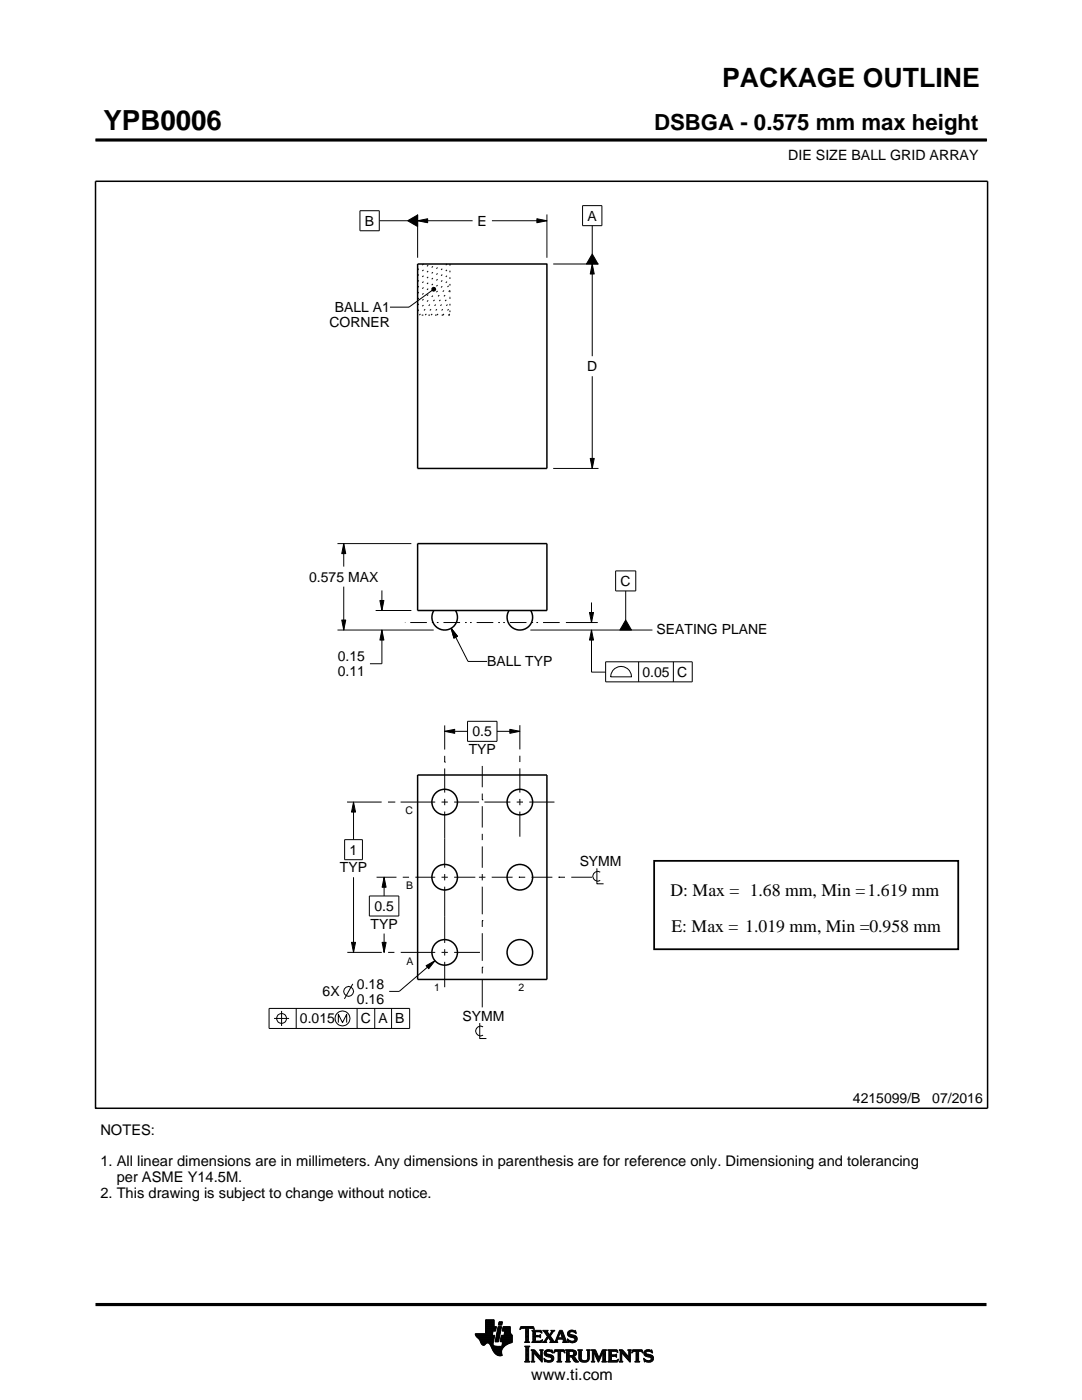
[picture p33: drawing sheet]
<svg xmlns="http://www.w3.org/2000/svg" width="216mm" height="279mm" viewBox="0 0 216 279" stroke-linecap="round" stroke-linejoin="round" font-family="sans-serif">
<defs><g id="words">
<text font-size="5.5" x="20.6" y="26">YPB0006</text>
<text font-size="5.3" x="144.1" y="17.4">PACKAGE OUTLINE</text>
<text font-size="4.4" x="130.5" y="26">DSBGA - 0.575 mm max height</text>
<g font-size="3.5">
<text x="133.8" y="178.9">D: Max = 1.68 mm, Min =1.619 mm</text>
<text x="134" y="185.9">E: Max = 1.019 mm, Min =0.958 mm</text>
</g>
<text font-size="3.2" x="106" y="275.3">www.ti.com</text>
<g font-size="2.9">
<text x="20" y="226.5">NOTES:</text>
<text x="20" y="232.8">1. All linear dimensions are in millimeters. Any dimensions in parenthesis are for reference only. Dimensioning and tolerancing</text>
<text x="20" y="239.1">2. This drawing is subject to change without notice.</text>
<text x="23.3" y="235.9">per ASME Y14.5M.</text>
</g>
<g font-size="2.8">
<text x="157.3" y="32">DIE SIZE BALL GRID ARRAY</text>
<text x="72.8" y="45.1">B</text>
<text x="95.3" y="45.1">E</text>
<text x="117.2" y="44">A</text>
<text x="65.7" y="65.3">CORNER</text>
<text x="66.8" y="62.3">BALL A1</text>
<text x="117.2" y="74.1">D</text>
<text x="61.7" y="116.1">0.575 MAX</text>
<text x="123.8" y="116.9">C</text>
<text x="67.4" y="132">0.15</text>
<text x="131" y="126.4">SEATING PLANE</text>
<text x="67.4" y="135">0.11</text>
<text x="97.2" y="133">BALL TYP</text>
<text x="128.2" y="135.1">0.05 C</text>
<text x="94.3" y="147">0.5</text>
<text x="93.5" y="150.5">TYP</text>
<text x="69.8" y="170.6">1</text>
<text x="115.7" y="172.9">SYMM</text>
<text x="67.8" y="174.1">TYP</text>
<text x="73.9" y="185.3">TYP</text>
<text x="74.7" y="181.8">0.5</text>
<text x="71.2" y="197.4">0.18</text>
<text x="64.4" y="198.9">6X</text>
<text x="71.2" y="200.4">0.16</text>
<text x="92.3" y="203.8">SYMM</text>
<text x="59.9" y="204.3">0.015</text>
<text x="72" y="204.3">C A B</text>
<text x="170.2" y="220.2">4215099/B</text>
<text x="186" y="220.2">07/2016</text>
</g>
<g font-size="2.1">
<text x="80.9" y="162.4">C</text>
<text x="81.1" y="177.4">B</text>
<text x="81.1" y="192.5">A</text>
<text x="86.6" y="197.9">1</text>
<text x="103.4" y="197.8">2</text>
</g>
<text font-size=".3" x="103" y="28.1">SCALE 9.000</text>
</g></defs>
<g fill="none" stroke="#000" stroke-width=".2">
<path d="M19.1 27.9h177.7M196.8 27.7v.5M71.8 42.1h3.9v4h-3.9zM75.7 44.1h5.6M81.3 44.1l2-1.2v2.3zM83.3 44.1l2-.4v.8zM83.3 42.8v8.6M83.3 44.1h11M86.2 57.5l.3-.2 .3 .1 .1 .3-.1 .3-.3 .1-.3-.2zM86.2 58l-4.6 3.3h-3.8M98.2 44.1h10.9M107.1 43.7l2 .4-2 .4z"/>
<path d="M109.1 42.8v8.6M110.4 52.7h9M116.2 41h3.9v4h-3.9zM118.2 52.7l.4 2h-.8zM118.2 45v5.7M118.2 52.7v18.4M118.2 50.7l1.1 2h-2.3zM118.2 75.1v18.4M110.4 93.5h9M117.8 91.5h.8l-.4 2zM67.3 108.5h14.8M68.6 108.5l.4 2h-.8z"/>
<path d="M68.6 108.5v4.6M68.6 117.1v8.6M75.8 119.8h.8l-.4 2zM76.2 117.8v4M122.8 113.9h4.1v4h-4.1zM124.8 117.9v5.8M67.3 125.7h19.2M68.2 123.7h.8l-.4 2zM75 121.8h7.1M76.2 125.7l.4 2h-.8zM76.2 125.7v6.8h-2.4M90 125.4l1.3 1.6-.7 .3z"/>
<path d="M90 125.4l3.4 6.6h3.8M105.8 125.7h24.4M112.9 124.2h6.4M117.6 122.2h.8l-.4 2zM118 125.7l.4 2h-.8zM118 125.7v8.4h2.8M118 120.2v4M120.8 132.1h17.3v4h-17.3zM122.3 133.8a2.08 2.08 0 0 1 2.3-.7 2.08 2.08 0 0 1 1.4 2h-4.2l.1-.6zM124.8 123.7l1.2 2h-2.3zM127.4 132.1v4M134.4 132.1v4"/>
<path d="M88.7 146l2-.4v.8zM88.7 152.1h.1M88.7 144.8v4.8M88.7 150.8v1.3M88.7 153.4v4.8M88.7 159.4v1.3M88.7 146h4.6M93.3 144h5.9v4h-5.9zM96.2 159.6h.1M96.2 152.9v4.2M96.2 158.4v1.2M99.2 146h4.5"/>
<path d="M101.7 145.6l2 .4-2 .4zM103.7 144.7v4.9M103.7 150.8v1.3M103.7 153.3v4.9M103.7 159.4v1.3M68.8 167.6h3.5v4h-3.5zM69.2 160.1h7M70.5 160.1l.4 2h-.8zM70.5 160.1v7.5M70.5 175.1v15M73.7 178.8h5.9v4h-5.9zM75.1 175.1h4"/>
<path d="M76.6 175.1l.4 2h-.8zM76.6 175.1v3.7M77.4 160.1h1.3M78.7 160.1h.1M79.9 160.1h6.9M80.4 175.1h1.2M82.9 175.1h3.9M88.1 175.1h1.3M88.1 160.1h1.3M88.7 162v11.2M88.7 174.4v1.3M88.7 177v11.2"/>
<path d="M90.6 175.1h4.2M90.6 160.1h5M95.6 175.1h1.3M96.2 160.9v4.2M96.2 166.4v1.3M96.2 168.9v4.3M96.2 174.4v1.3M96.2 177v5.5M96.7 160.1h5.1M98.1 175.1h4.2M103.1 160.1h1.3M103.5 175.1h.1"/>
<path d="M103.5 175.1h1.3M103.7 162v5M105.6 160.1h5M106.1 175.1h4.1M111.5 175.1h.1M111.5 175.1h1.2M114 175.1h4.2M119.1 173.3v3.1h1.3M119.8 174a.98 .98 0 0 0-1.5 .9 .98 .98 0 0 0 1.5 .8M69.3 190.1h6.9M70.1 188.1h.8l-.4 2zM70.4 196.4l-1.7 3"/>
<path d="M76.2 188.1h.8l-.4 2zM76.6 186.3v3.8M77.4 190.1h1.3M80 190.1h6.8M85 192.7l1.8-1-1.3 1.6zM86.8 191.7l-7.1 6.2h-2M88.1 190.1h1.3M88.7 189.4v1.3M88.7 192v5M90.6 190.1h5.2M96.2 183.7h.1M96.2 193h.1"/>
<path d="M96.2 183.7v1.3M96.2 186.2v5.6M96.2 193v1.3M96.2 195.5v5.5M53.7 201.3h28v4h-28zM54.7 203.3h3M56.2 201.8v3M59.1 201.3v4M67.5 204.1v-1.7l.8 1.7 .9-1.7v1.7M71.3 201.3v4M74.8 201.3v4M78.1 201.3v4"/>
<path d="M95.7 204.2v3.1h1.4M96.4 204.9a.98 .98 0 0 0-1.5 .9 .98 .98 0 0 0 1.5 .8M94.8 266.2h3.5M94.8 266.3h3.5M94.9 266.4h3.3M94.9 266.5h3.8l-.2 1.2M94.9 266.5h3.8M95 266.6h3.7M95 266.7h3.7M95.1 266.8h3.6M95.2 266.9h3.4M95.3 267h3.3"/>
<path d="M95.4 267.1h3.2M95.5 267.2h3.1M95.6 267.3h3M95.7 267.4h2.8M95.7 267.5h2.8M95.8 267.6h2.7M95.8 267.7h2.7M95.9 267.8h2.6M95.9 267.9h2.5M95.9 268h2.5M96 268h1.1M96 268.1h1"/>
<path d="M96.1 268.2h.8M96.1 268.3h.7M96.2 268.4h.6M96.3 268.4h.4M96.9 266.1h1.4M96.9 266h1.4M96.9 265.9h1.4M96.9 265.8h1.5M96.9 265.7h1.5M96.9 264.7l2.2 .1-.2 .9h-.5l-.2 .8M96.9 265.6h2M96.9 265.5h2"/>
<path d="M96.9 265.4h2M96.9 265.3h2.1M96.9 265.2h2.1M96.9 265.1h2.1M96.9 265h2.1M96.9 264.9h2.1M96.9 264.8h2.2M96.9 264.6h1.7M96.9 264.5h1.7M96.9 264.4h1.7M96.9 264.3h1.7M96.9 264.2h1.7"/>
<path d="M96.9 264.1h1.7M96.9 264h1.7M96.9 263.9h1.7M96.9 263.8h1.7M96.9 263.7h1.7M96.9 263.6h1.7M96.9 263.5h1.7M96.9 263.4h1.7M97.5 268h.9M97.6 268.1h.8M97.7 268.2h.7M97.7 268.3h.7"/>
<path d="M97.8 268.4h.6M97.9 268.5h.6M97.9 268.6h.7M98 268.7h1.1M98 268.8h2.6M98 268.8h2.5M98.1 268.9h2.3M98.1 269h2.3M98.1 269.1h2.2M98.2 269.2h2.1M98.2 269.2h2M98.2 269.3h2"/>
<path d="M98.3 269.4h1.9M98.3 269.5h1.8M98.4 269.6h1.7M98.4 268v.4l.3 .2 2 .1M98.5 269.7h1.6M98.5 267.7l-.1 .3M98.5 269.8h1.6M98.6 269.9h1.5M98.6 264.8v-1.4h-1.7v2.8h-2.1l.1 .3 .7 .8 .7 1.1 .3 .1 .6-.5 .4 .1 1 1.8 .8 .6h.8l-.1-1 .8-1M98.6 270h1.5M98.7 270h1.4M98.8 270.1h1.3"/>
<path d="M98.8 267.7h.7M98.8 267.6h.7M98.8 267.5h.7M98.9 270.2h1.2M98.9 267.4h.7M98.9 267.3h.7M98.9 267.2h.7M98.9 267.1h.7M98.9 267h.7M98.9 270.3h1.3M99 266.9h.6M99 266.9h.7"/>
<path d="M99 266.8h.7M99 266.7h.7M99 266.6h.7M99 266.5h.7M99.1 270.4h1.1M99.1 266.4h.7M99.1 266.3h.7M99.1 266.2h.7M99.1 266.1h.7M99.1 266h.7M99.2 265.9h.7M99.2 265.8h.7"/>
<path d="M99.2 270.4h1M99.2 265.7h.7M99.2 265.6h.7M99.2 265.5h.7M99.3 265.4h.6M99.3 265.4h.7M99.3 265.3h.7M99.3 265.2h.7M99.3 265.1h.7M99.3 265h.7M99.4 270.5h.8M99.4 264.9h.7"/>
<path d="M99.4 264.8h.7M99.4 264.8h.7l-.6 3h-.7zM99.4 264.5l.2-.7h.7l-.2 .7h-.7M99.5 264.4h.6M99.5 264.3h.7M99.5 264.2h.7M99.5 264.1h.7M99.5 264h.7M99.5 263.9h.7M99.6 263.8h.7M99.8 270.6h.1M99.8 267.7h2.4"/>
<path d="M99.8 267.6h2.4M99.8 267.5h2.4M99.9 267.4h2.3M99.9 267.3h2.3M99.9 267.2h2.3M99.9 267.1h2.3M99.9 267h2.3M99.9 266.9h2.3M100 266.9h2.2M100 266.8h2.2M100 266.7h2.2M100 266.6h2.2"/>
<path d="M100 266.5h2.2M100.1 268.6h.7M100.2 268.5h.7M100.2 268.4h.8M100.2 268.4h.9M100.2 268.3h1M100.2 268.2h1.2M100.2 265.6h1.6M100.2 268.1h1.4M100.2 265.5h1.6M100.2 268h1.6M100.3 265.4h1.5"/>
<path d="M100.3 268h1.7M100.3 267.9h1.9M100.3 265.3h1.5M100.3 267.8h1.9M100.3 265.2h1.5M100.3 265.1h1.5M100.3 265h1.5M100.4 264.9h1.4M100.4 264.8h1.4M100.6 266.5l.1-.8h-.5l.2-.9h1.4l.1 1.1 .3 .6v1.4l-1.3 .6M100.6 266.4h1.5M100.6 266.3h1.4"/>
<path d="M100.6 266.2h1.4M100.6 266.1h1.3M100.7 266h1.2M100.7 265.9h1.2M100.7 265.8h1.1M100.7 265.7h1.1M102.2 266.5h-2.2l-.2 1.1 .5 .2-.2 .9M103.7 265.3h.1M103.8 265.2h.2M103.8 265h2.8M103.8 264.9h2.7M103.9 264.8h2.6"/>
<path d="M104.7 267.8h1M104.7 271.8h1.1M104.7 268.7h1M104.8 267.7h.7M104.8 271.7h.8M104.9 265.2h.6M104.9 268.9h.6M104.9 267.6h.6M104.9 267.5l-.2 .3M104.9 267.5h.6M104.9 267.4h.6M104.9 267.3h.6"/>
<path d="M104.9 267.2h.6M104.9 267.1h.6M104.9 267h.6M104.9 266.8h.6M104.9 266.7h.6M104.9 266.6h.6M104.9 266.5h.6M104.9 266.4h.6M104.9 266.3h.6M104.9 266.2h.6M104.9 266.1h.6M104.9 265.9h.6"/>
<path d="M104.9 265.8h.6M104.9 265.7h.6M104.9 265.6h.6M104.9 265.5h.6M104.9 265.4h.6M104.9 265.3h.6M104.9 271.5h.6M104.9 269h.6M104.9 271.4h.6M104.9 271.4v-2.4l-.2-.4h1.1l-.3 .4v2.4M104.9 271.4l-.2 .4h1.1l-.3-.4M104.9 271.3h.6"/>
<path d="M104.9 271.2h.6M104.9 271.1h.6M104.9 271h.6M104.9 270.9h.6M104.9 270.8h.6M104.9 270.6h.6M104.9 270.5h.6M104.9 270.4h.6M104.9 270.3h.6M104.9 270.2h.6M104.9 270.1h.6M104.9 270h.6"/>
<path d="M104.9 269.9h.6M104.9 269.8h.6M104.9 269.6h.6M104.9 269.5h.6M104.9 269.4h.6M104.9 269.3h.6M104.9 269.2h.6M104.9 269.1h.6M105.5 267.5l.2 .3M105.5 267.5v-2.3l.7-.1 .4 .3-.1-.6h-2.6l-.1 .6 .4-.3 .7 .1v2.3M105.7 267.8h-1M105.9 271.8h.8"/>
<path d="M105.9 269.4h.8M106.1 269.5h.7M106.1 267.8h2M106.1 271.7h.5M106.2 269.6h.7M106.2 271.5h.3M106.2 265.6h1.8M106.2 269.8h.8M106.2 271.4h.3M106.2 271.4l-.3 .4h.8l-.2-.4M106.2 271.3h.3M106.2 271.2h.3"/>
<path d="M106.2 271.1h.3M106.2 271h.3M106.2 270.9h.3M106.2 270.8h.3M106.2 270.6h.3M106.2 270.5h.3M106.2 270.4h.3M106.2 270.3h.3M106.2 270.2h.3M106.2 270.1h.3M106.2 270h1M106.2 269.9h.9"/>
<path d="M106.2 269.8v1.6M106.2 269.8l-.3-.4h.8l1.2 1.4M106.3 267.7h1.8M106.3 265.7h1.8M106.3 267.6h.6M106.3 265.8h.6M106.3 267.5l-.2 .3M106.3 267.5h.5M106.3 267.4h.5M106.3 267.3h.5M106.3 267.2h.5M106.3 267.1h.5"/>
<path d="M106.3 267h.5M106.3 266.8h.5M106.3 266.7h1.6M106.3 266.6h1.6M106.3 266.5h.5M106.3 266.4h.5M106.3 266.3h.5M106.3 266.2h.5M106.3 266.1h.5M106.3 265.9h.5M106.4 265.2h.2M106.5 270h.1"/>
<path d="M106.5 270v1.4M106.5 265.3h.1M106.6 270.1h.7M106.7 270.2h.7M106.8 270.3h.7M106.8 265.9l.2-.1h.6l.6 .2-.2-.5h-1.9l.2 .3v1.7M106.8 265.9v.6h.8l.3-.2v.7M106.9 270.4h.7M107 270.5h.7M107.1 270.6h.7M107.2 270.8h1M107.3 270.9h.9"/>
<path d="M107.4 271h.8M107.5 271.1h.7M107.6 271.2h.6M107.6 266.5h.3M107.7 271.3h.5M107.7 269.4h.7M107.7 266.8h.2M107.7 267.6h.5M107.8 266.4h.1M107.8 271.4h.4M107.8 267h.1M107.8 265.8h.3"/>
<path d="M107.8 269.5h.5M107.9 271.5h.3M107.9 269.6h.3M107.9 267l-.3-.2h-.8l.1 .8h.9l.5-.2M107.9 269.8h.3M107.9 270.6h.3M107.9 270.5h.3M107.9 270.4h.3M107.9 270.3h.3M107.9 270.2h.3M107.9 270.1h.3M107.9 270h.3"/>
<path d="M107.9 269.9h.3M107.9 269.8v1M107.9 269.8l-.2-.4h.7l-.2 .4M108 271.7h.2M108 265.9h.1M108 267.5h.2M108.1 271.8h.1M108.1 266.1h.1M108.2 267.4h.1M108.2 269.8v2.1l-1.7-1.9M108.2 267.8h.9M108.3 267.4l-.2 .5-2-.1"/>
<path d="M108.3 265.6h1M108.5 267.7h.5M108.5 271.1l.8 .4h.5l.2-.1-.1-.4-1-.4-.3-.3 .1-.7 .7-.2 .6 .1 .2-.1 .1 .6-.9-.3-.3 .1-.1 .3 1.3 .4 .2 .6M108.5 271.1h.1M108.5 265.7h.7M108.5 271.2h.2M108.6 271.3h.2M108.6 270.1h.4M108.6 270h.4M108.6 270.2h.6M108.6 267.6h.4M108.6 271.4h.4"/>
<path d="M108.6 269.9h.4M108.6 270.3h1M108.6 265.8h.7M108.6 271.5h.8M108.6 269.8h.5M108.7 271.7h1.5M108.7 270.4h1.3M108.7 267.5h.3M108.7 271.8h.1M108.7 265.9h.6M108.7 269.6h1.5M108.8 267.4h.3"/>
<path d="M108.8 270.5h1.5M108.8 266.1h.6M108.8 269.5h1.4M108.8 267.3h.4M108.9 266.2h.6M108.9 267.2h.4M108.9 266.3h.6M108.9 270.6h1.5M109 267.1h.3M109 266.4h1M109.1 271.8h.9M109.1 269.4h.7"/>
<path d="M109.1 267h.9M109.1 266.5h.8M109.1 267.8h-.9M109.2 266.8h.8M109.2 266.6h.6M109.2 266.7h.7M109.2 266.7l-.6 .9-.4 .2M109.3 270.8h1.1M109.5 267.1h.6M109.6 267.2h.6M109.7 271.5h.7M109.7 267.3h.6"/>
<path d="M109.7 267.8l.2-.2-.5-.7-.4 .8 .1 .1M109.7 267.8h1.6M109.7 266.3h.4M109.7 267.4h.6M109.8 270.9h.7M109.8 266.2h.3M109.8 266.6l.9 1.2 1-2.3h.5l.8 2.1 .3 .2M109.8 267.5h.6M109.9 266.1h.3M109.9 269.8h.4M109.9 267.6h.6M109.9 267.7h.7"/>
<path d="M109.9 271.4h.5M109.9 265.9h.4M110 271h.5M110 265.6h.7M110 265.9l-.4 .5-.4-.6 .2-.3h-1.1l.9 1.2M110 265.9l.1-.2-.2-.2h.8l-.9 1.1M110 271.3h.5M110 265.8h.4M110 271.1h.5M110 271.2h.5M110.1 269.4h.1M110.1 265.7h.4"/>
<path d="M110.1 269.9h.2M110.2 270h.1M110.5 270h.1M110.5 269.9h.2M110.5 271.1l-.2 .5-.8 .3-.6-.2-.2 .1-.2-.7M110.5 269.8h.3M110.6 269.6h2.1M110.6 269.5h2M110.6 269.4h2M110.7 267.7h.5M110.8 267.6h.4M110.9 267.5h.3"/>
<path d="M110.9 267.4h.3M111 267.3h.3M111 267.2h1.8M111 267.1h1.8M111.1 267h.3M111.1 271.8h1M111.1 266.8h.4M111.2 266.7h.3M111.2 267.5l.1-.2h1l.1 .2M111.2 267.5v.3h.1M111.2 266.6h.3M111.3 266.5h.3"/>
<path d="M111.3 271.7h.6M111.3 266.4h.3M111.3 271.5h.6M111.3 267.8h-1.6M111.3 269.8h.6M111.4 266.3h.3M111.4 271.4h.5M111.4 271.4l-.1-1.7h-.4l-.4 .4 .2-.7h1.9l.1 .7-.3-.4h-.5v1.7M111.4 270.5h.5M111.4 270.4h.5M111.4 270.3h.5M111.4 270.2h.5"/>
<path d="M111.4 270.1h.5M111.4 270h.5M111.4 269.9h.5M111.4 271.4l-.3 .4h1l-.2-.4M111.4 271.3h.5M111.4 271.2h.5M111.4 271.1h.5M111.4 271h.5M111.4 270.9h.5M111.4 270.8h.5M111.4 270.6h.5M111.4 266.2h.3"/>
<path d="M111.4 266.1h.4M111.5 265.9h.9M111.5 265.8h.8M111.6 265.7h.7M111.6 265.6h.6M111.8 265.9l.4 1.1h-.8zM111.9 266.1h.5M111.9 266.2h.5M111.9 266.3h.6M112 266.4h.5M112 266.5h.6M112.1 266.6h.5"/>
<path d="M112.1 266.7h.6M112.1 266.8h.6M112.2 267h.5M112.2 267.8h1.1M112.3 267.3h.6M112.3 267.4h.6M112.4 267.5h.6M112.4 267.5v.3h-.2M112.4 269.8h.3M112.4 267.6h.6M112.4 267.7h.7M112.6 269.9h.1"/>
<path d="M112.6 270h.2M112.8 271.8h1M112.8 269.4h1.6M113 269.5h1.7M113 271.7h.7M113 269.6h1.9M113 271.5h.6M113 269.8h.6M113 271.4h.6M113 271.4l-.2 .4h1l-.2-.4M113 271.3h.6M113 271.2h.6"/>
<path d="M113 271.1h.6M113 271h.6M113 270.9h.6M113 270.8h1.5M113 270.6h1.6M113 270.5h1.8M113 270.4h.6M113 270.3h.6M113 270.2h.6M113 270.1h.6M113 270h.6M113 269.9h.6"/>
<path d="M113 269.8v1.6M113 269.8l-.2-.4h1.4l.6 .2 .2 .3v.4l-.2 .3-.4 .1M113.2 267.3h.2M113.2 267.4h.3M113.2 266.2h.5M113.2 266.3h.6M113.2 266.1h.5M113.3 267.5h.3M113.3 267.8h-1.1M113.3 266.4h.9M113.3 265.9h.4M113.3 267.6h.6"/>
<path d="M113.3 266.5h1.3M113.3 267.7h1.6M113.3 265.8h.5M113.3 267.8h.2M113.4 266.6h1.5M113.4 265.7h1.5M113.4 265.7l.5-.2 .7 .1 .2-.1 .1 .7-.7-.4h-.4l-.1 .3 .1 .2 .9 .2 .4 .3 .1 .5-.3 .5-.6 .2-.7-.2-.2 .1-.2-.7 .9 .5 .5-.1 .1-.3-.2-.3-1.1-.4-.2-.4zM113.5 266.7h1.5M113.5 265.6h1.4M113.6 271.4v-.6h.4l.7 1h.8M113.6 269.9l.1-.2 .7 .2v.4l-.4 .2M113.6 269.9v.6"/>
<path d="M113.7 267.8h1.1M113.8 266.8h1.3M113.8 265.5h.6M114 268h.4M114.1 270.9h.6M114.2 271h.6M114.2 271.1h.7M114.3 271.2h.6M114.3 267h.8M114.3 269.8h.7M114.3 270.4h.6M114.4 271.3h.6"/>
<path d="M114.4 270.7l1.1 1.1M114.4 270.7h.1M114.4 271.4h.7M114.4 269.9h.6M114.4 270.3h.6M114.5 267.6h.5M114.5 270.2h.5M114.5 270h.5M114.5 265.8h.4M114.5 270.1h.5M114.5 271.5h.7M114.6 271.7h.7"/>
<path d="M114.6 267.1h.6M114.6 267.5h.5M114.7 267.2h.5M114.7 267.4h.5M114.7 265.9h.3M114.7 267.3h.5M114.7 271.8h.8M114.8 266.1h.2M114.9 266.2h.1M115.3 269.4h.9M115.4 269.5h.7M115.5 269.6h.5"/>
<path d="M115.5 269.8h.5M115.5 269.8v1.4l.4 .5 .6 .2 .7-.1 .3-.3 .1-.5M115.5 271h.5M115.5 270.9h.5M115.5 270.8h.5M115.5 270.6h.5M115.5 270.5h.5M115.5 270.4h.5M115.5 270.3h.5M115.5 270.2h.5M115.5 270.1h.5M115.5 270h.5"/>
<path d="M115.5 269.9h.5M115.5 269.8l-.2-.4h.9l-.2 .4M115.5 271.1h.5M115.5 271.2h.5M115.5 271.3h.6M115.6 271.4h.6M115.7 271.5h.8M115.8 271.7h1.5M116 271l.2 .4 .5 .2 .4-.2 .2-.4M116 269.8v1.2M116 271.8h1.1M116.8 271.5h.6"/>
<path d="M117 269.4h.8M117.1 271.4h.4M117.2 269.5h.5M117.2 271.3h.4M117.2 269.6h.4M117.2 271.2h.4M117.2 271.1h.4M117.3 269.8h.3M117.3 271h.3M117.3 270.9h.3M117.3 270.8h.3M117.3 270.6h.3"/>
<path d="M117.3 270.5h.3M117.3 270.4h.3M117.3 270.3h.3M117.3 270.2h.3M117.3 270.1h.3M117.3 270h.3M117.3 269.9h.3M117.6 269.8l.2-.4h-.8l.2 .3 .1 1.3M117.6 269.8v1.2M118 271.8h.7M118 269.4h.8M118.1 269.5h.8"/>
<path d="M118.1 271.7h.5M118.2 269.6h.7M118.2 271.5h.3M118.2 269.8h.8M118.2 271.4h.3M118.2 269.8l-.2-.4h.8l.7 1.6 .7-1.6h.9l-.3 .4M118.2 271.4l-.2 .4h.7l-.2-.4M118.2 271.3h.3M118.2 271.2h.3M118.2 271.1h.3M118.2 271h.3M118.2 270.9h.3"/>
<path d="M118.2 270.8h.3M118.2 270.6h.3M118.2 270.5h.3M118.2 270.4h.3M118.2 270.3h.3M118.2 270.2h.3M118.2 270.1h.3M118.2 270h.9M118.2 269.9h.8M118.2 269.8v1.6M118.6 270.1h.5M118.6 270.2h.6"/>
<path d="M118.7 270.3h.5M118.7 270.4h.6M118.8 270.5h.5M118.8 270.6h.6M118.9 270.8h.5M118.9 270.9h.6M119 271h.8M119 271.1h.8M119.1 271.2h.6M119.1 271.3h.6M119.2 271.4h.4M119.2 271.5h.4"/>
<path d="M119.3 271.7h.2M119.3 271.8h.2M119.6 270.9h.3M119.6 270.8h.3M119.7 270.6h.3M119.7 270.5h.3M119.8 270.4h.3M119.8 270.3h.3M119.9 270.2h.3M119.9 270.1h.3M120 270h.8M120 269.9h.8"/>
<path d="M120 269.8h.8M120.1 271.8h1M120.1 269.6h.7M120.1 269.5h.8M120.2 269.4h.9M120.2 271.7h.7M120.3 271.5h.5M120.3 271.4h.5M120.3 271.4l-.2 .4h1l-.3-.4M120.3 271.4v-1.5l-.9 2-.9-2v1.5M120.3 271.3h.5M120.3 271.2h.5"/>
<path d="M120.3 271.1h.5M120.3 271h.5M120.3 270.9h.5M120.3 270.8h.5M120.3 270.6h.5M120.3 270.5h.5M120.3 270.4h.5M120.3 270.3h.5M120.3 270.2h.5M120.3 270.1h.5M120.8 269.8v1.6M121.2 271.8h2"/>
<path d="M121.2 269.4h1.9M121.4 269.5h1.8M121.4 271.7h1.9M121.5 269.6h1.7M121.5 271.5h1.8M121.5 269.8h.5M121.5 271.4h.5M121.5 269.8l-.3-.4h1.9l.2 .6M121.5 269.9h.5M121.5 269.8v1.6M121.5 271.3h.5M121.5 271.2h.5"/>
<path d="M121.5 271.1h.5M121.5 271h.5M121.5 270.9h.5M121.5 270.8h.5M121.5 270.6h1.5M121.5 270.5h1.5M121.5 270.4h1.5M121.5 270.3h.5M121.5 270.2h.5M121.5 270.1h.5M121.5 270h.5M122.6 270.4l.4-.2v.7l-.2-.2h-.8v.7l.2 .1"/>
<path d="M122.9 270.8h.1M122.9 270.3h.1M123 269.8h.3M123.1 271.4h.3M123.2 269.9h.1M123.3 270h.1M123.3 270l-.4-.3h-.8l-.1 .7M123.3 271.3h.1M123.4 271.2h.1M123.4 271.2l-.2 .6h-2l.3-.4M123.4 271.2l-.3 .3h-.4M123.5 271.8h.8"/>
<path d="M123.5 269.4h.7M123.6 269.5h.7M123.7 271.7h.5M123.7 269.6h.7M123.7 271.5h.4M123.7 269.8h.8M123.7 271.4h.4M123.7 271.4l-.2 .4h.8l-.2-.4M123.7 271.3h.4M123.7 271.2h.4M123.7 271.1h.4M123.7 271h.4"/>
<path d="M123.7 270.9h.4M123.7 270.8h.4M123.7 270.6h.4M123.7 270.5h.4M123.7 270.4h.4M123.7 270.3h.4M123.7 270.2h.4M123.7 270.1h.4M123.7 270h1M123.7 269.9h.9M123.7 269.8v1.6M123.7 269.8l-.2-.4h.7l1.2 1.4 .1-1"/>
<path d="M124.1 270v1.4M124.1 270h.1M124.2 270.1h.6M124.2 270.2h.7M124.3 270.3h.7M124.4 270.4h.7M124.5 270.5h.7M124.6 270.6h.7M124.7 270.8h1.1M124.8 270.9h1M124.9 271h.9M125 271.1h.8"/>
<path d="M125.1 271.2h.7M125.2 271.3h.6M125.2 269.4h.8M125.3 271.4h.5M125.4 269.5h.5M125.4 271.5h.4M125.4 269.6h.4M125.5 269.8h.3M125.5 269.8l-.3-.4h.8l-.2 .4M125.5 270.4h.3M125.5 270.3h.3M125.5 270.2h.3"/>
<path d="M125.5 270.1h.3M125.5 270h.3M125.5 269.9h.3M125.5 270.6h.3M125.5 270.5h.3M125.5 271.7h.3M125.6 271.8h.2M125.8 269.8v2.1l-1.7-1.9M126 270h.1M126.1 269.9h.1M126.1 269.8h.3M126.1 269.6h2.1"/>
<path d="M126.2 269.5h2M126.2 269.4h2M126.6 271.8h1.1M126.9 271.7h.6M126.9 271.5h.5M126.9 269.8h.5M126.9 271.4h.5M126.9 271.4v-1.7h-.5l-.3 .4 .1-.7h1.9l.2 .7-.4-.4h-.5v1.7M126.9 270.5h.5M126.9 270.4h.5M126.9 270.3h.5M126.9 270.2h.5"/>
<path d="M126.9 270.1h.5M126.9 270h.5M126.9 269.9h.5M126.9 271.4l-.3 .4h1.1l-.3-.4M126.9 271.3h.5M126.9 271.2h.5M126.9 271.1h.5M126.9 271h.5M126.9 270.9h.5M126.9 270.8h.5M126.9 270.6h.5M128 269.8h.3"/>
<path d="M128.1 269.9h.2M128.2 270h.1M128.4 271.1h.1M128.4 271.2h.2M128.5 271.3h.2M128.5 270.1h.4M128.5 270h.4M128.5 270.2h.6M128.5 271.4h.4M128.5 269.9h.4M128.5 270.3h1M128.5 271.5h.8"/>
<path d="M128.5 269.8h.5M128.6 271.7h1.5M128.6 270.4h1.3M128.6 271.8h.1M128.6 269.6h1.5M128.7 270.5h1.5M128.7 269.5h1.4M128.8 270.6h1.5M128.9 271.8h1M129 269.4h.7M129.1 270.8l-.6-.4 .1-.7 .5-.3 .8 .1 .2-.1 .1 .7-.8-.4-.4 .1-.1 .2 1.3 .5 .2 .6M129.1 270.8l.7 .2v.4l-.6 .1-.8-.4"/>
<path d="M129.2 270.8h1.1M129.6 271.5h.7M129.6 270.9h.8M129.8 269.8h.4M129.8 271.4h.5M129.9 271h.5M129.9 271.3h.5M129.9 271.1h.5M129.9 271.2h.5M129.9 269.4h.2M130 269.9h.2M130.1 270h.1"/>
<path d="M130.4 271.1l-.3 .5-.7 .3-.6-.2-.2 .1-.2-.7"/>
<circle cx="69.5" cy="197.9" r=".98"/>
<circle cx="56.2" cy="203.2" r=".99"/>
<circle cx="68.3" cy="203.3" r="1.49"/>
</g>
<g fill="#000">
<path d="M81.3 44.1l2-1.2v2.3zM83.3 44.1l2-.4v.8zM86.2 57.5l.3-.2 .3 .1 .1 .3-.1 .3-.3 .1-.3-.2zM107.1 43.7l2 .4-2 .4zM118.2 52.7l.4 2h-.8zM118.2 50.7l1.1 2h-2.3zM117.8 91.5h.8l-.4 2zM68.6 108.5l.4 2h-.8zM68.2 123.7h.8l-.4 2zM75.8 119.8h.8l-.4 2zM76.2 125.7l.4 2h-.8zM90 125.4l1.3 1.6-.7 .3z"/>
<path d="M117.6 122.2h.8l-.4 2zM118 125.7l.4 2h-.8zM124.8 123.7l1.2 2h-2.3zM88.7 146l2-.4v.8zM101.7 145.6l2 .4-2 .4zM70.5 160.1l.4 2h-.8zM76.6 175.1l.4 2h-.8zM70.1 188.1h.8l-.4 2zM76.2 188.1h.8l-.4 2zM85 192.7l1.8-1-1.3 1.6z"/>
</g>
<g fill="none" stroke="#000" stroke-width=".3">
<path d="M19.1 36.2h178v185h-178zM83.3 52.7h25.8v40.8h-25.8zM83.3 108.5h25.8v13.3h-25.8zM86.6 121.8a2.55 2.55 0 0 0 2.1 3.9 2.55 2.55 0 0 0 2.2-3.9M101.6 121.8a2.55 2.55 0 0 0 2.1 3.9 2.55 2.55 0 0 0 2.2-3.9M83.3 154.7h25.8v40.8h-25.8z"/>
<circle cx="88.7" cy="175.1" r="2.55"/>
<circle cx="88.7" cy="160.1" r="2.55"/>
<circle cx="103.7" cy="175.1" r="2.55"/>
<circle cx="103.7" cy="160.1" r="2.55"/>
<circle cx="88.7" cy="190.1" r="2.55"/>
<circle cx="103.7" cy="190.1" r="2.55"/>
</g>
<path d="M19 27.9h177.8M19 260.3h177.8" fill="none" stroke="#000" stroke-width=".63" stroke-linecap="butt"/>
<g fill="none" stroke="#000" stroke-width=".2" stroke-dasharray=".3 1" stroke-linecap="butt">
<path d="M83.3 53.9l1.2-1.2M83.3 55l2.4-2.3M83.3 56.2l3.5-3.5M83.3 57.4l4.7-4.7M83.3 58.5l5.9-5.8M83.3 59.7l6.5-6.4M89.8 52.7v10.2M83.3 60.9l6.5-6.5M83.3 62.1l6.5-6.5M83.7 62.9l6.1-6.1M84.8 62.9l5-5M86 62.9l3.8-3.8"/>
<path d="M87.2 62.9l2.6-2.6M88.4 62.9l1.4-1.4M89.5 62.9l.3-.3M89.8 62.9h-6.5"/>
</g>
<path d="M111.7 124.2h-30.9" fill="none" stroke="#000" stroke-width=".2" stroke-dasharray="3.3 1 .3 .7 .3 1" stroke-linecap="butt"/>
<path d="M130.5 171.8h60.7v17.6h-60.7z" fill="none" stroke="#000" stroke-width=".35"/>
<use href="#words"/>
</svg>
